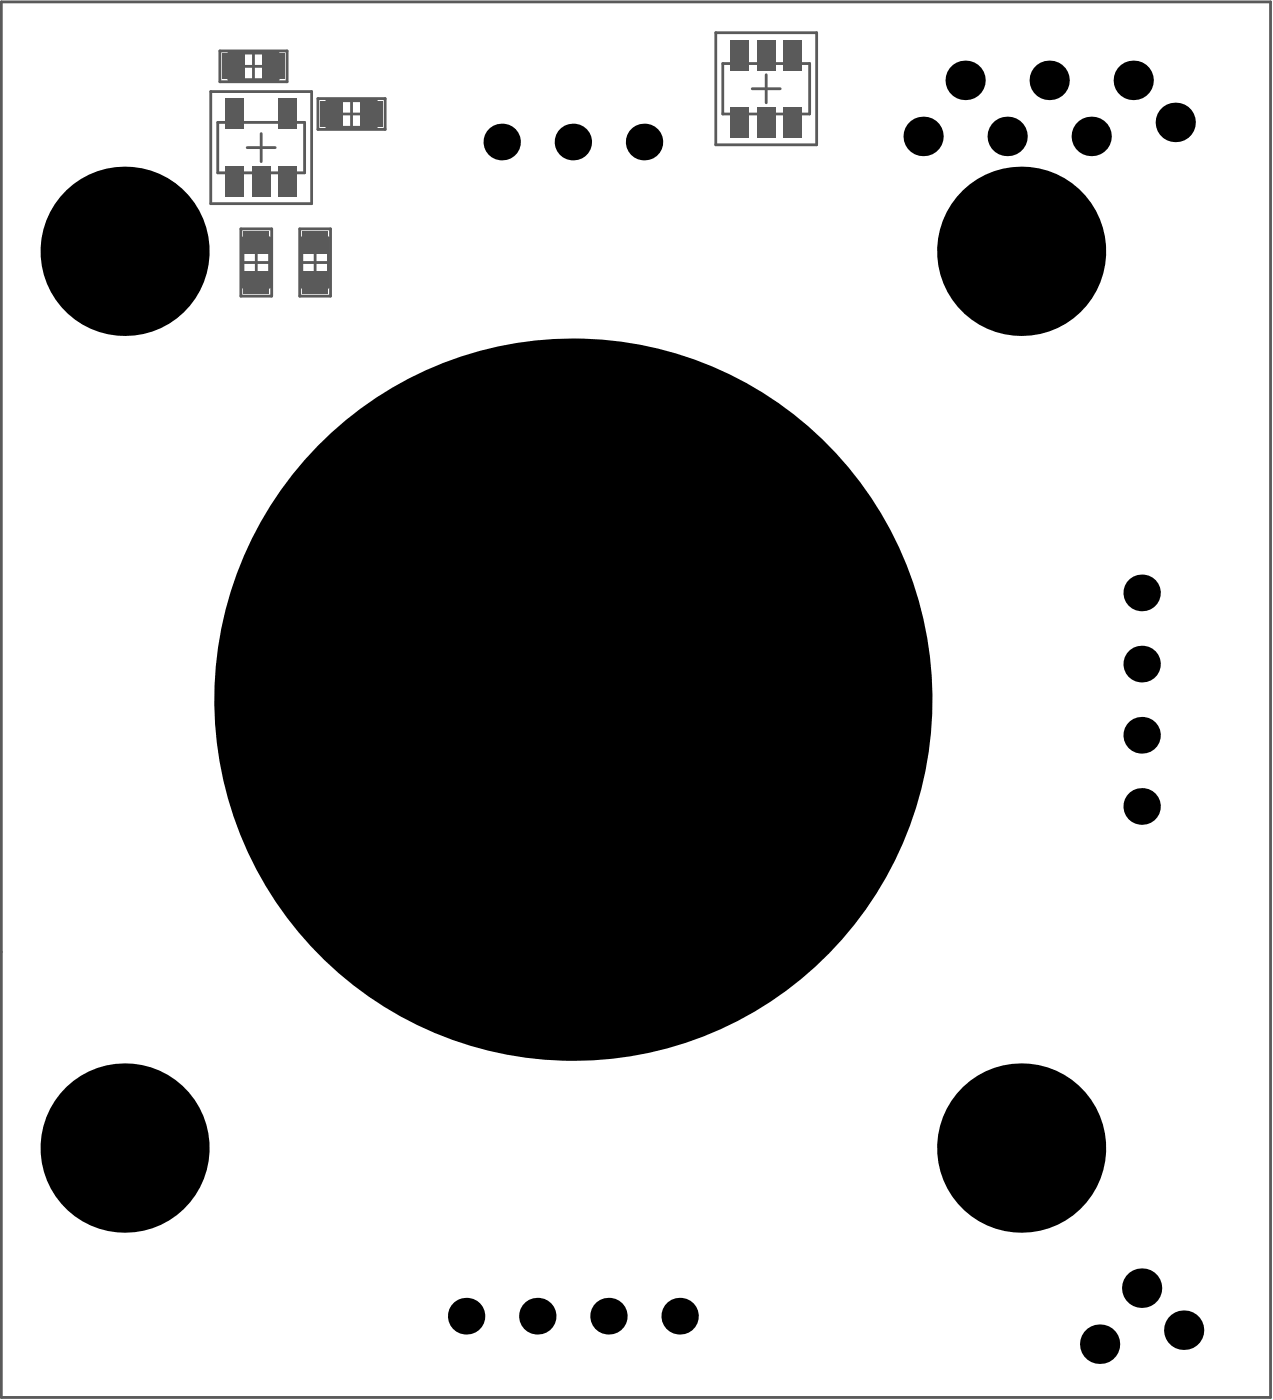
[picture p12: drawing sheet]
<svg xmlns="http://www.w3.org/2000/svg" width="151mm" height="167mm" viewBox="0 0 151 167" stroke-linecap="round" stroke-linejoin="round" font-family="sans-serif">
<g fill="none" stroke="#5a5a5a" stroke-width=".33">
<path d="M.2 .2h150.8v166h-150.8zM25.1 10.9h11.9v13.3h-11.9zM25.9 14.6h10.3v6h-10.3zM26.1 6.1h8v3.6h-8zM27.2 6.3h5.8v3.2h-5.8zM28.6 7.9h3.1M29.4 17.6h3.3M30.1 6.3v3.2M31.1 15.9v3.3M37.8 11.7h8v3.7h-8zM38.9 12h5.8v3.1h-5.8zM40.2 13.6h3.2"/>
<path d="M41.8 12v3.1M85.1 3.9h12v13.3h-12zM85.9 7.6h10.4v6h-10.4zM89.4 10.6h3.4M91.1 8.9v3.3M28.6 27.2h3.7v8h-3.7zM28.9 31.2h3.2M28.9 28.3h3.2v5.8h-3.2zM30.5 29.6v3.2M35.6 27.2h3.7v8h-3.7zM35.9 31.2h3.1M35.9 28.3h3.1v5.8h-3.1z"/>
<path d="M37.5 29.6v3.2"/>
</g>
<g fill="#000">
<circle cx="59.6" cy="16.9" r="2.17"/>
<circle cx="68.1" cy="16.9" r="2.17"/>
<circle cx="76.6" cy="16.9" r="2.17"/>
<circle cx="109.7" cy="16.2" r="2.34"/>
<circle cx="114.7" cy="9.6" r="2.34"/>
<circle cx="119.7" cy="16.2" r="2.34"/>
<circle cx="124.7" cy="9.6" r="2.34"/>
<circle cx="129.7" cy="16.2" r="2.34"/>
<circle cx="134.7" cy="9.6" r="2.34"/>
<circle cx="139.7" cy="14.6" r="2.34"/>
<circle cx="14.8" cy="29.9" r="10"/>
<circle cx="121.4" cy="29.9" r="10"/>
<circle cx="135.7" cy="79" r="2.17"/>
<circle cx="135.7" cy="70.5" r="2.17"/>
<circle cx="68.1" cy="83.2" r="42.8"/>
<circle cx="135.7" cy="95.9" r="2.17"/>
<circle cx="135.7" cy="87.5" r="2.17"/>
<circle cx="14.8" cy="136.5" r="10"/>
<circle cx="121.4" cy="136.5" r="10"/>
<circle cx="55.4" cy="156.5" r="2.17"/>
<circle cx="63.9" cy="156.5" r="2.17"/>
<circle cx="72.3" cy="156.5" r="2.17"/>
<circle cx="80.8" cy="156.5" r="2.17"/>
<circle cx="130.7" cy="159.9" r="2.34"/>
<circle cx="135.7" cy="153.2" r="2.34"/>
<circle cx="140.7" cy="158.2" r="2.34"/>
</g>
<g fill="#5a5a5a">
<path d="M29 32.2h3v2.7h-3z" fill-rule="evenodd"/>
<path d="M36 32.2h3v2.7h-3z" fill-rule="evenodd"/>
<path d="M42.8 12.1h2.7v3h-2.7z" fill-rule="evenodd"/>
<path d="M29 27.6h3v2.6h-3z" fill-rule="evenodd"/>
<path d="M30 19.7h2.1v3.7h-2.1z" fill-rule="evenodd"/>
<path d="M36 27.6h3v2.6h-3z" fill-rule="evenodd"/>
<path d="M90 12.7h2.2v3.7h-2.2z" fill-rule="evenodd"/>
<path d="M90 4.7h2.2v3.7h-2.2z" fill-rule="evenodd"/>
<path d="M38.1 12.1h2.7v3h-2.7z" fill-rule="evenodd"/>
<path d="M33.1 19.7h2.2v3.7h-2.2z" fill-rule="evenodd"/>
<path d="M26.8 19.7h2.2v3.7h-2.2z" fill-rule="evenodd"/>
<path d="M31.1 6.4h2.7v3h-2.7z" fill-rule="evenodd"/>
<path d="M26.5 6.4h2.6v3h-2.6z" fill-rule="evenodd"/>
<path d="M86.8 12.7h2.2v3.7h-2.2z" fill-rule="evenodd"/>
<path d="M86.8 4.7h2.2v3.7h-2.2z" fill-rule="evenodd"/>
<path d="M93.2 12.7h2.1v3.7h-2.1z" fill-rule="evenodd"/>
<path d="M93.2 4.7h2.1v3.7h-2.1z" fill-rule="evenodd"/>
<path d="M26.8 11.7h2.2v3.7h-2.2z" fill-rule="evenodd"/>
<path d="M33.1 11.7h2.2v3.7h-2.2z" fill-rule="evenodd"/>
</g>
</svg>
